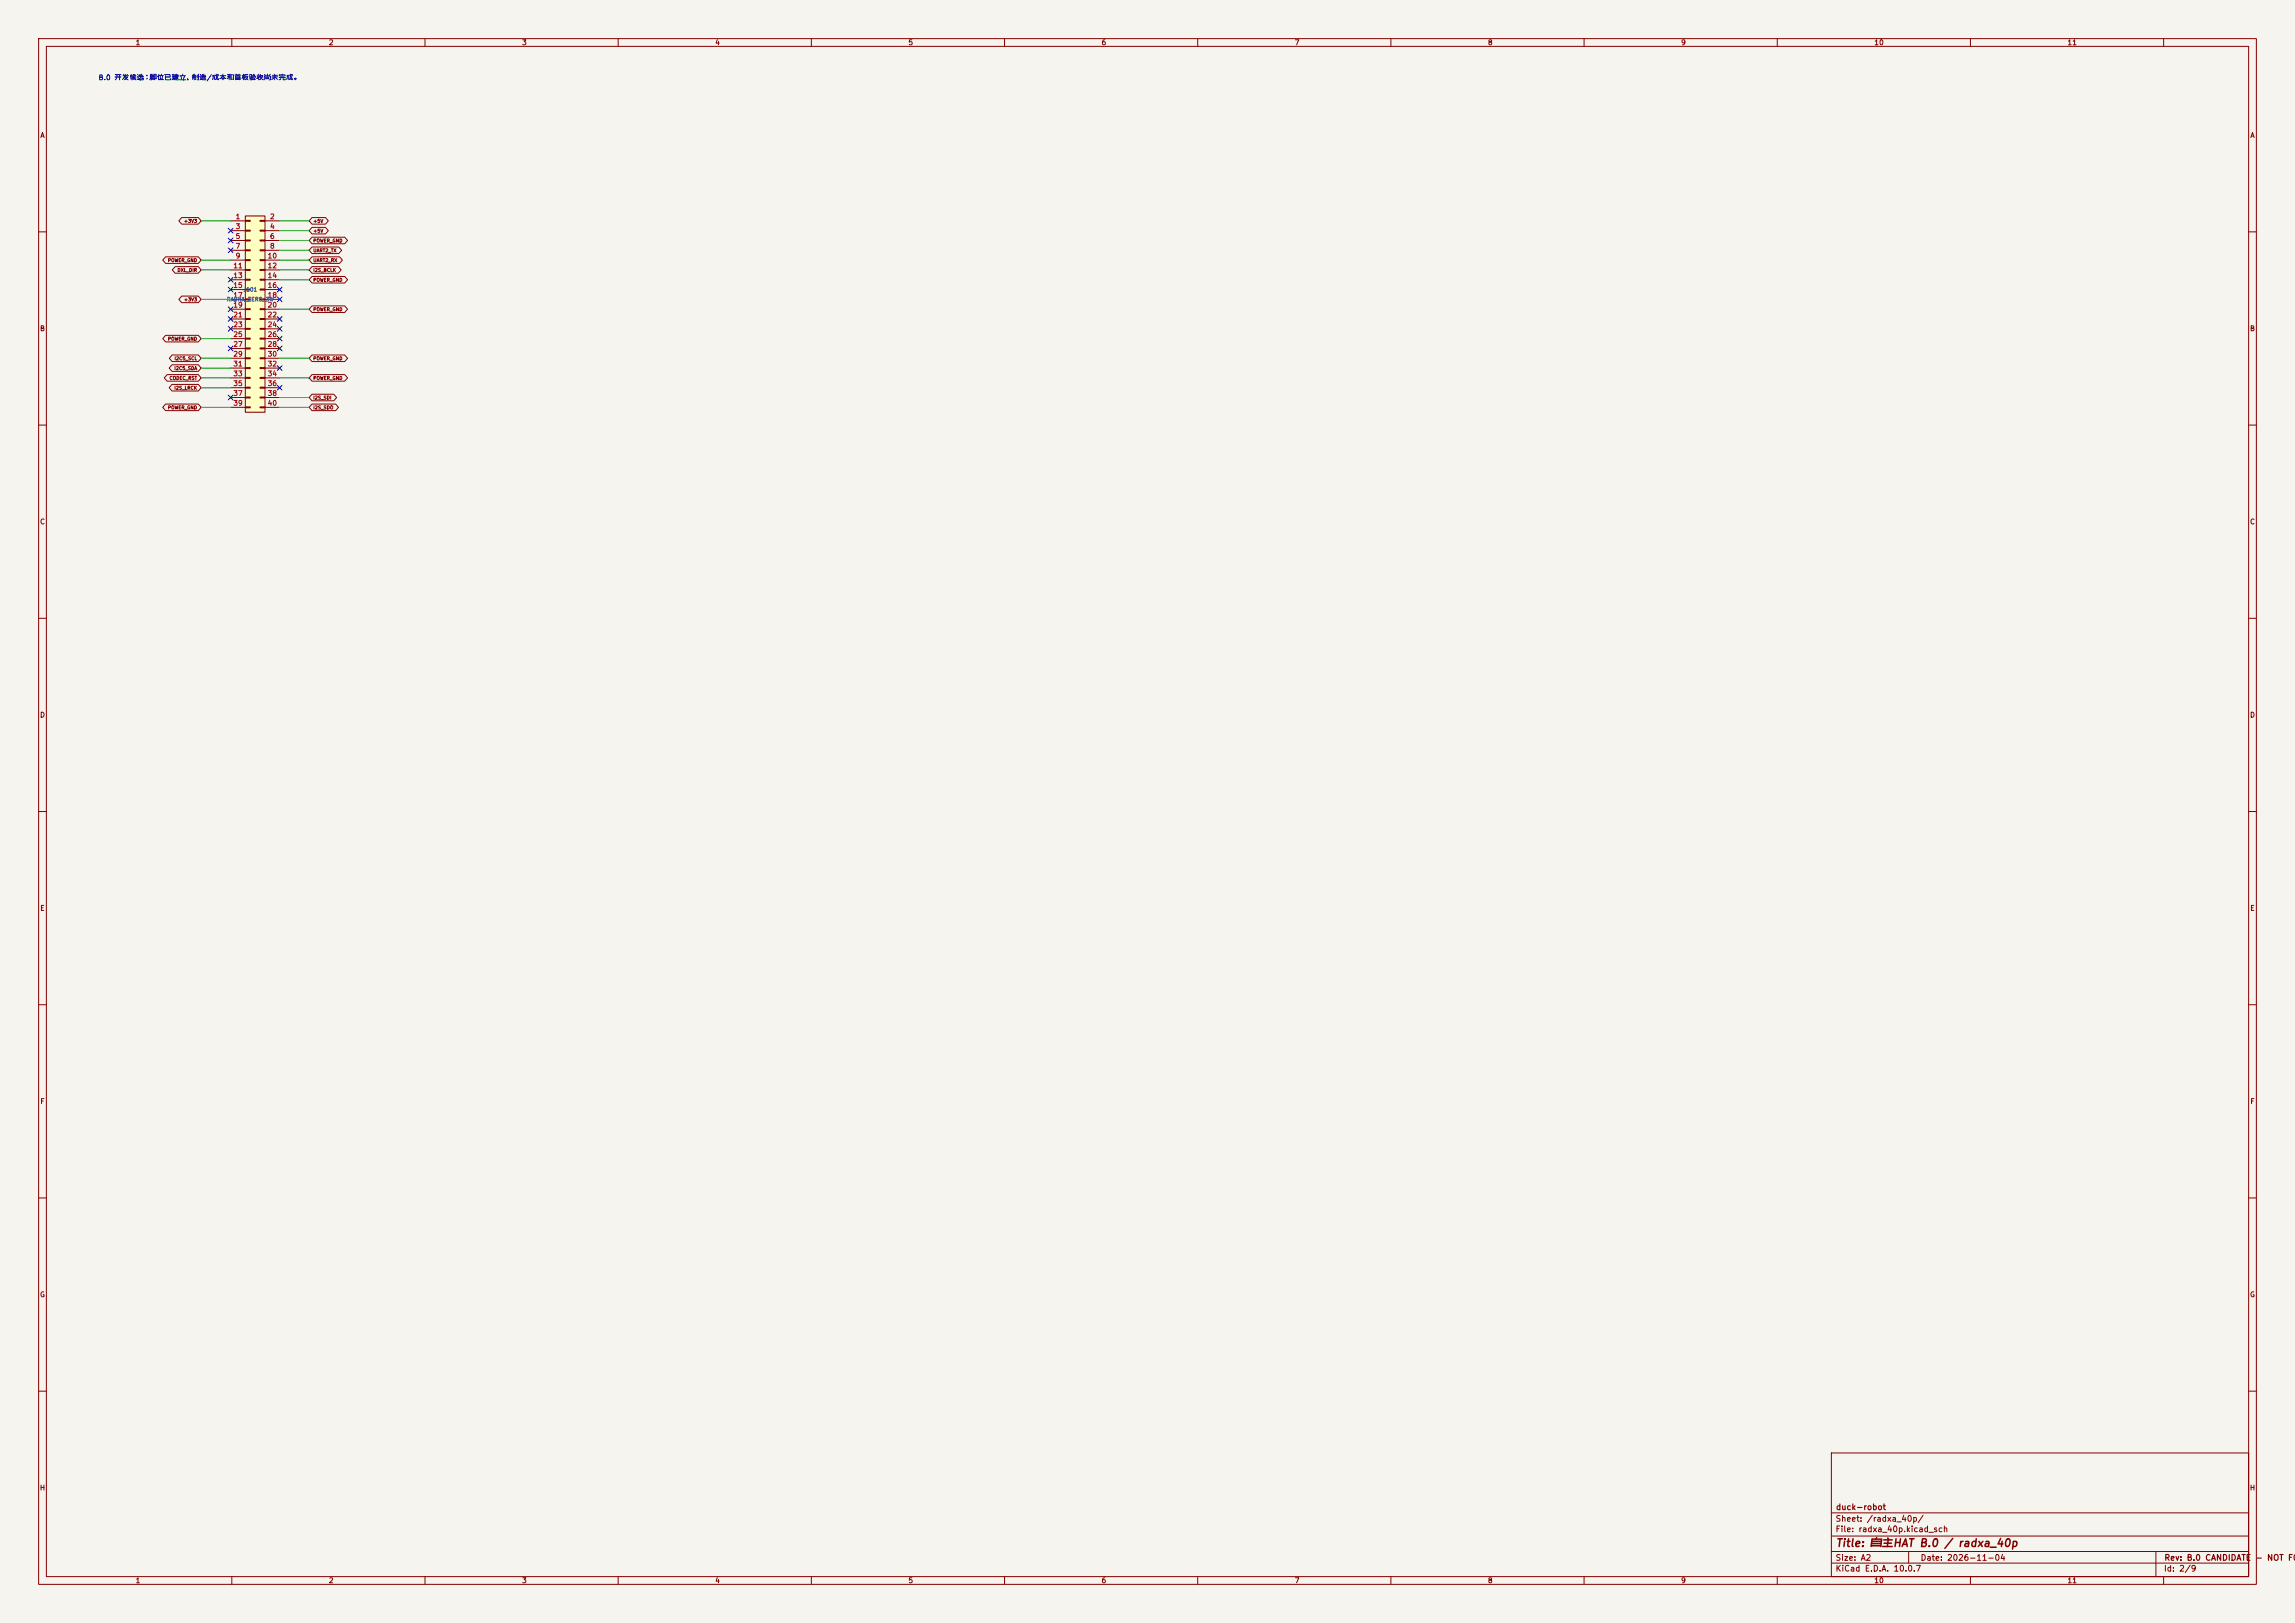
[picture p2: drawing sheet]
<svg xmlns="http://www.w3.org/2000/svg" width="594mm" height="420mm" viewBox="0 0 594 420" stroke-linecap="round" stroke-linejoin="round" font-family="sans-serif">
<defs><g id="words">
<text font-size="2" fill="#840000" x="475" y="400.8">Title: 自主HAT B.0 / radxa_40p</text>
<g font-size="1.5" fill="#840000">
<text x="475" y="394.1">Sheet: /radxa_40p/</text>
<text x="475.1" y="391.1">duck-robot</text>
<text x="475" y="396.8">File: radxa_40p.kicad_sch</text>
<text x="475" y="407">KiCad E.D.A. 10.0.7</text>
<text x="475" y="404.2">Size: A2</text>
<text x="497" y="404.2">Date: 2026-11-04</text>
<text x="560" y="407">Id: 2/9</text>
<text x="560.1" y="404.2">Rev: B.0 CANDIDATE - NOT FOR</text>
</g>
<g font-size="1.3" fill="#840000">
<text x="35" y="12">1</text>
<text x="85" y="12">2</text>
<text x="135" y="12">3</text>
<text x="185" y="12">4</text>
<text x="235" y="12">5</text>
<text x="285" y="12">6</text>
<text x="335" y="12">7</text>
<text x="385" y="12">8</text>
<text x="435" y="12">9</text>
<text x="485" y="12">10</text>
<text x="535" y="12">11</text>
<text x="10.3" y="36">A</text>
<text x="582.3" y="36">A</text>
<text x="10.2" y="86">B</text>
<text x="582.2" y="86">B</text>
<text x="10.2" y="136">C</text>
<text x="582.2" y="136">C</text>
<text x="10.2" y="186">D</text>
<text x="582.2" y="186">D</text>
<text x="10.3" y="236">E</text>
<text x="582.3" y="236">E</text>
<text x="10.3" y="286">F</text>
<text x="582.3" y="286">F</text>
<text x="10.2" y="336">G</text>
<text x="582.2" y="336">G</text>
<text x="10.2" y="386">H</text>
<text x="582.2" y="386">H</text>
<text x="35" y="410">1</text>
<text x="85" y="410">2</text>
<text x="135" y="410">3</text>
<text x="185" y="410">4</text>
<text x="235" y="410">5</text>
<text x="285" y="410">6</text>
<text x="335" y="410">7</text>
<text x="385" y="410">8</text>
<text x="435" y="410">9</text>
<text x="485" y="410">10</text>
<text x="535" y="410">11</text>
</g>
<text font-size="1.3" fill="#0000c2" x="25.4" y="21.1">B.0 开发候选；脚位已建立，制造/成本和首板验收尚未完成。</text>
<g font-size="1.3" fill="#a90000">
<text x="60.9" y="57">1</text>
<text x="60.9" y="59.6">3</text>
<text x="69.8" y="57">2</text>
<text x="69.8" y="59.6">4</text>
<text x="60.9" y="62.1">5</text>
<text x="60.9" y="64.6">7</text>
<text x="69.8" y="62.1">6</text>
<text x="69.8" y="64.6">8</text>
<text x="60.3" y="69.7">11</text>
<text x="60.9" y="67.2">9</text>
<text x="69.1" y="67.2">10</text>
<text x="69.1" y="69.7">12</text>
<text x="60.3" y="72.3">13</text>
<text x="60.3" y="74.8">15</text>
<text x="60.3" y="77.3">17</text>
<text x="69.1" y="72.3">14</text>
<text x="69.1" y="74.8">16</text>
<text x="69.1" y="77.3">18</text>
<text x="60.3" y="79.9">19</text>
<text x="60.3" y="82.4">21</text>
<text x="69.1" y="79.9">20</text>
<text x="69.1" y="82.4">22</text>
<text x="60.3" y="85">23</text>
<text x="60.3" y="87.5">25</text>
<text x="69.1" y="85">24</text>
<text x="69.1" y="87.5">26</text>
<text x="60.3" y="90">27</text>
<text x="60.3" y="92.6">29</text>
<text x="60.3" y="95.1">31</text>
<text x="69.1" y="90">28</text>
<text x="69.1" y="92.6">30</text>
<text x="69.1" y="95.1">32</text>
<text x="60.3" y="97.7">33</text>
<text x="60.3" y="100.2">35</text>
<text x="69.1" y="97.7">34</text>
<text x="69.1" y="100.2">36</text>
<text x="60.3" y="102.7">37</text>
<text x="60.3" y="105.3">39</text>
<text x="69.1" y="102.7">38</text>
<text x="69.1" y="105.3">40</text>
</g>
<g font-size="1" fill="#006464">
<text x="62.9" y="75.7">J101</text>
<text x="58.6" y="78.2">RADXA_ZERO_3W</text>
</g>
<g font-size=".9" fill="#840000">
<text x="47.5" y="57.9">+3V3</text>
<text x="81" y="57.9">+5V</text>
<text x="81" y="60.4">+5V</text>
<text x="81" y="62.9">POWER_GND</text>
<text x="81" y="65.5">UART2_TX</text>
<text x="43.4" y="68">POWER_GND</text>
<text x="45.8" y="70.6">DXL_DIR</text>
<text x="81" y="70.6">I2S_BCLK</text>
<text x="81" y="68">UART2_RX</text>
<text x="81" y="73.1">POWER_GND</text>
<text x="47.5" y="78.2">+3V3</text>
<text x="81" y="80.7">POWER_GND</text>
<text x="43.4" y="88.3">POWER_GND</text>
<text x="45" y="96">I2C5_SDA</text>
<text x="45.1" y="93.4">I2C5_SCL</text>
<text x="81" y="93.4">POWER_GND</text>
<text x="43.8" y="98.5">CODEC_RST</text>
<text x="45" y="101">I2S_LRCK</text>
<text x="81" y="98.5">POWER_GND</text>
<text x="43.4" y="106.1">POWER_GND</text>
<text x="81" y="106.1">I2S_SDO</text>
<text x="81" y="103.6">I2S_SDI</text>
</g>
</g></defs>
<path d="M0 0h594v420h-594z" fill="#f5f4ef" stroke="#f5f4ef" stroke-width=".26"/>
<g fill="none" stroke="#840000" stroke-width=".26">
<path d="M10 10h574v400h-574zM12 12h570v396h-570zM60 10v2M110 10v2M160 10v2M210 10v2M260 10v2M310 10v2M360 10v2M410 10v2M460 10v2M510 10v2"/>
<path d="M560 10v2M10 60h2M582 60h2M10 110h2M582 110h2M10 160h2M582 160h2M10 210h2M582 210h2M10 260h2M582 260h2M10 310h2"/>
<path d="M582 310h2M10 360h2M474 376h108v32h-108zM582 360h2M474 397.5h108M474 391.5h108M60 408v2M110 408v2M160 408v2M210 408v2M260 408v2M310 408v2"/>
<path d="M360 408v2M410 408v2M460 408v2M474 404.5h108M474 401.5h108M494 401.5v3M510 408v2M558 401.5v6.5M560 408v2"/>
</g>
<path d="M63.5 55.9h5.1v50.8h-5.1z" fill="#ffffc2"/>
<g fill="none" stroke="#840000" stroke-width=".26">
<path d="M47 56.3h4.3l.8 .9-.8 .8h-4.3l-.7-.8zM59.7 57.2h3.8M59.7 59.7h3.8M63.5 55.9h5.1v50.8h-5.1zM63.5 57h1.3v.3h-1.3zM63.5 59.6h1.3v.2h-1.3zM67.3 57h1.3v.3h-1.3zM67.3 59.6h1.3v.2h-1.3zM68.6 57.2h3.8M68.6 59.7h3.8M80.8 56.3h3.4l.8 .9-.8 .8h-3.4l-.8-.8zM80.8 58.8h3.4l.8 .9-.8 .8h-3.4l-.8-.8z"/>
<path d="M42.9 66.5h8.4l.8 .8-.8 .9h-8.4l-.8-.9zM45.3 69h6l.8 .9-.8 .8h-6l-.7-.8zM47 76.6h4.3l.8 .9-.8 .8h-4.3l-.7-.8zM59.7 62.2h3.8M59.7 64.8h3.8M59.7 67.3h3.8M59.7 69.9h3.8M59.7 72.4h3.8M59.7 74.9h3.8M59.7 77.5h3.8M63.5 62.1h1.3v.3h-1.3zM63.5 64.6h1.3v.3h-1.3z"/>
<path d="M63.5 67.2h1.3v.2h-1.3zM63.5 69.7h1.3v.3h-1.3zM63.5 72.3h1.3v.2h-1.3zM63.5 74.8h1.3v.3h-1.3zM63.5 77.3h1.3v.3h-1.3zM63.5 79.9h1.3v.2h-1.3zM67.3 62.1h1.3v.3h-1.3zM67.3 64.6h1.3v.3h-1.3zM67.3 67.2h1.3v.2h-1.3zM67.3 69.7h1.3v.3h-1.3zM67.3 72.3h1.3v.2h-1.3zM67.3 74.8h1.3v.3h-1.3z"/>
<path d="M67.3 77.3h1.3v.3h-1.3zM67.3 79.9h1.3v.2h-1.3zM68.6 62.2h3.8M68.6 64.8h3.8M68.6 67.3h3.8M68.6 69.9h3.8M68.6 72.4h3.8M68.6 74.9h3.8M68.6 77.5h3.8M80.8 69h6.8l.7 .9-.7 .8h-6.8l-.8-.8zM80.8 71.5h8.4l.8 .9-.8 .8h-8.4l-.8-.8zM80.8 79.2h8.4l.8 .8-.8 .9h-8.4l-.8-.9z"/>
<path d="M80.8 61.4h8.4l.8 .8-.8 .9h-8.4l-.8-.9zM80.8 63.9h6.9l.7 .9-.7 .8h-6.9l-.8-.8zM80.8 66.5h7.1l.7 .8-.7 .9h-7.1l-.8-.9zM42.9 86.8h8.4l.8 .8-.8 .9h-8.4l-.8-.9zM43.3 96.9h8l.8 .9-.8 .8h-8l-.8-.8zM44.5 94.4h6.8l.8 .9-.8 .8h-6.8l-.7-.8zM44.5 99.5h6.8l.8 .8-.8 .9h-6.8l-.7-.9zM44.6 91.9h6.7l.8 .8-.8 .9h-6.7l-.8-.9zM59.7 80h3.8M59.7 82.6h3.8M59.7 85.1h3.8M59.7 87.6h3.8"/>
<path d="M59.7 90.2h3.8M59.7 92.7h3.8M59.7 95.3h3.8M59.7 97.8h3.8M63.5 82.4h1.3v.3h-1.3zM63.5 85h1.3v.2h-1.3zM63.5 87.5h1.3v.3h-1.3zM63.5 90h1.3v.3h-1.3zM63.5 92.6h1.3v.2h-1.3zM63.5 95.1h1.3v.3h-1.3zM63.5 97.7h1.3v.2h-1.3zM67.3 82.4h1.3v.3h-1.3z"/>
<path d="M67.3 85h1.3v.2h-1.3zM67.3 87.5h1.3v.3h-1.3zM67.3 90h1.3v.3h-1.3zM67.3 92.6h1.3v.2h-1.3zM67.3 95.1h1.3v.3h-1.3zM67.3 97.7h1.3v.2h-1.3zM68.6 80h3.8M68.6 82.6h3.8M68.6 85.1h3.8M68.6 87.6h3.8M68.6 90.2h3.8M68.6 92.7h3.8"/>
<path d="M68.6 95.3h3.8M68.6 97.8h3.8M80.8 96.9h8.4l.8 .9-.8 .8h-8.4l-.8-.8zM80.8 91.9h8.4l.8 .8-.8 .9h-8.4l-.8-.9zM42.9 104.6h8.4l.8 .8-.8 .9h-8.4l-.8-.9zM59.7 100.3h3.8M59.7 102.9h3.8M59.7 105.4h3.8M63.5 100.2h1.3v.3h-1.3zM63.5 102.7h1.3v.3h-1.3zM63.5 105.3h1.3v.2h-1.3zM67.3 100.2h1.3v.3h-1.3z"/>
<path d="M67.3 102.7h1.3v.3h-1.3zM67.3 105.3h1.3v.2h-1.3zM68.6 100.3h3.8M68.6 102.9h3.8M68.6 105.4h3.8M80.8 104.6h6.1l.7 .8-.7 .9h-6.1l-.8-.9zM80.8 102h5.6l.7 .9-.7 .8h-5.6l-.8-.8z"/>
</g>
<g fill="none" stroke="#009600" stroke-width=".26">
<path d="M52.1 57.2h7.6M72.4 57.2h7.6M72.4 59.7h7.6M52.1 67.3h7.6M52.1 69.9h7.6M52.1 77.5h7.6M72.4 62.2h7.6M72.4 64.8h7.6M72.4 67.3h7.6M72.4 69.9h7.6M72.4 72.4h7.6M52.1 92.7h7.6"/>
<path d="M52.1 97.8h7.6M52.1 87.6h7.6M52.1 95.3h7.6M72.4 92.7h7.6M72.4 80h7.6M72.4 97.8h7.6M52.1 105.4h7.6M52.1 100.3h7.6M72.4 102.9h7.6M72.4 105.4h7.6"/>
</g>
<g fill="none" stroke="#000084" stroke-width=".26">
<path d="M59.1 59.1l1.2 1.2M60.3 59.1l-1.2 1.2M59.1 64.2l1.2 1.2M59.1 61.6l1.2 1.2M59.1 79.4l1.2 1.2M59.1 74.3l1.2 1.2M59.1 71.8l1.2 1.2M60.3 64.2l-1.2 1.2M60.3 79.4l-1.2 1.2M60.3 74.3l-1.2 1.2M60.3 61.6l-1.2 1.2M60.3 71.8l-1.2 1.2"/>
<path d="M71.8 74.3l1.2 1.2M71.8 76.9l1.2 1.2M73 74.3l-1.2 1.2M73 76.9l-1.2 1.2M59.1 81.9l1.2 1.3M59.1 84.5l1.2 1.2M59.1 89.6l1.2 1.2M60.3 81.9l-1.2 1.3M60.3 84.5l-1.2 1.2M60.3 89.6l-1.2 1.2M71.8 94.6l1.2 1.3M71.8 81.9l1.2 1.3"/>
<path d="M71.8 89.6l1.2 1.2M71.8 87l1.2 1.2M71.8 99.7l1.2 1.2M71.8 84.5l1.2 1.2M73 81.9l-1.2 1.3M73 94.6l-1.2 1.3M73 89.6l-1.2 1.2M73 99.7l-1.2 1.2M73 87l-1.2 1.2M73 84.5l-1.2 1.2M59.1 102.3l1.2 1.2M60.3 102.3l-1.2 1.2"/>
</g>
<use href="#words"/>
</svg>
